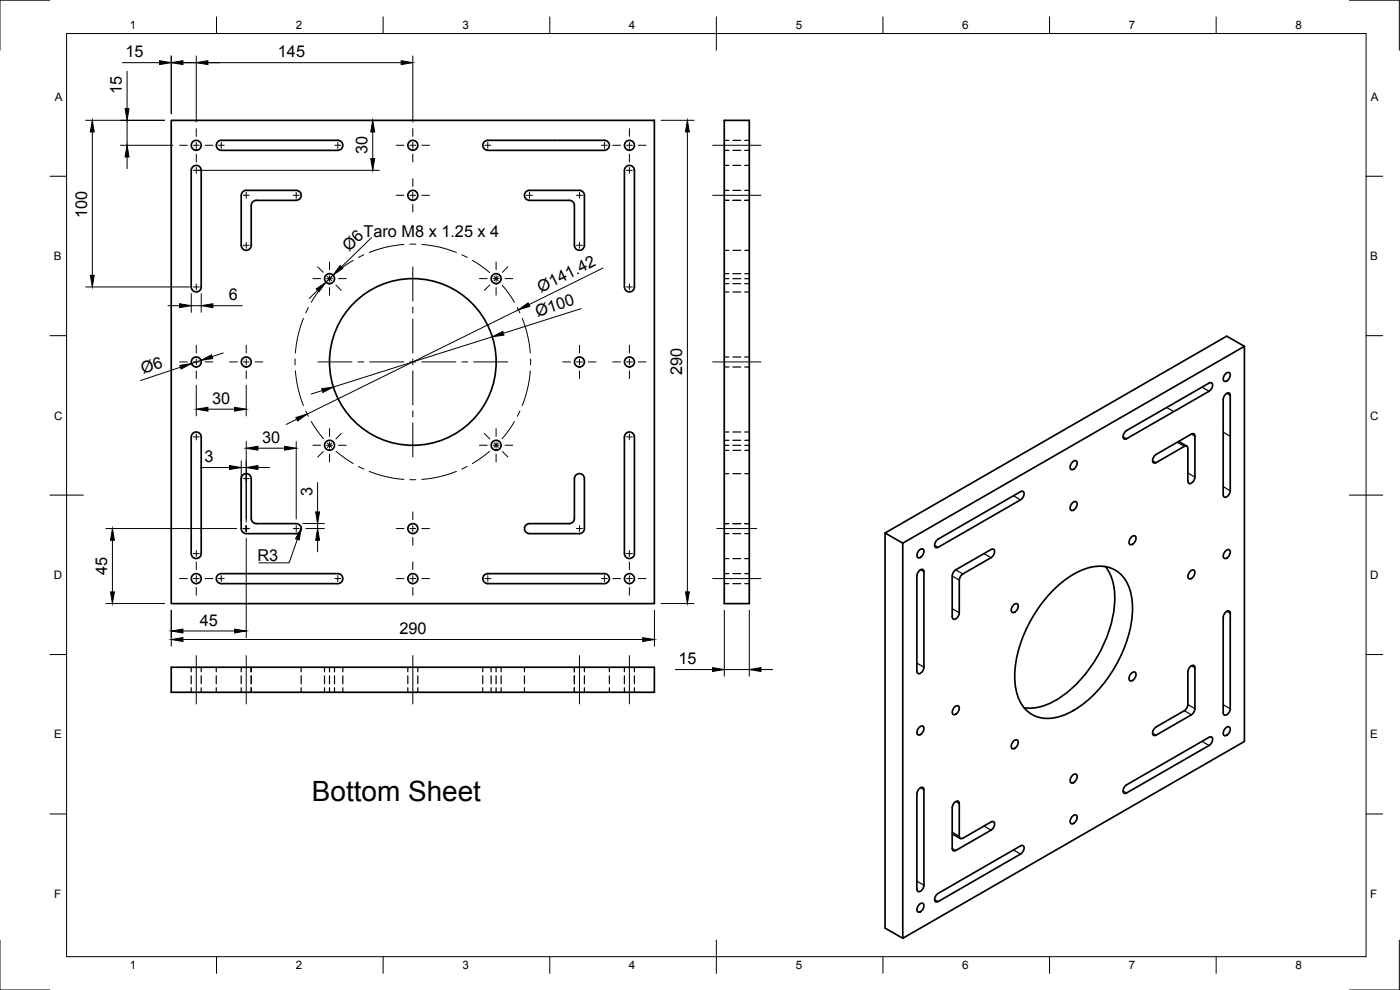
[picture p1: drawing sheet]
<svg xmlns="http://www.w3.org/2000/svg" width="420mm" height="297mm" viewBox="0 0 420 297" stroke-linecap="round" stroke-linejoin="round" font-family="sans-serif">
<defs><g id="words">
<text font-size="8.4" x="93.6" y="240.5">Bottom Sheet</text>
<g font-size="4.9">
<text x="37.7" y="17.2">15</text>
<text x="83.4" y="17.2">145</text>
<text x="36.6" y="28.1" transform="rotate(-90 36.6 28.1)">15</text>
<text x="110.3" y="46.3" transform="rotate(-90 110.3 46.3)">30</text>
<text x="26.1" y="65.3" transform="rotate(-90 26.1 65.3)">100</text>
<text x="109.1" y="71.2">Taro M8 x 1.25 x 4</text>
<text x="104.8" y="75.6" transform="rotate(-44 104.8 75.6)">Ø6</text>
<text x="162.3" y="87.8" transform="rotate(-26 162.3 87.8)">Ø141.42</text>
<text x="68.7" y="90.2">6</text>
<text x="161.3" y="95" transform="rotate(-18 161.3 95)">Ø100</text>
<text x="42.9" y="112.2" transform="rotate(-19 42.9 112.2)">Ø6</text>
<text x="204.7" y="112.6" transform="rotate(-90 204.7 112.6)">290</text>
<text x="63.7" y="121.2">30</text>
<text x="78.7" y="132.9">30</text>
<text x="61.4" y="138.7">3</text>
<text x="93.7" y="148.8" transform="rotate(-90 93.7 148.8)">3</text>
<text x="32.2" y="172.5" transform="rotate(-90 32.2 172.5)">45</text>
<text x="77.2" y="168.2">R3</text>
<text x="60" y="187.8">45</text>
<text x="119.9" y="190.3">290</text>
<text x="203.6" y="199.3">15</text>
</g>
<g font-size="3.5">
<text x="39" y="8.8">1</text>
<text x="88.8" y="8.8">2</text>
<text x="138.8" y="8.8">3</text>
<text x="188.7" y="8.8">4</text>
<text x="238.8" y="8.8">5</text>
<text x="288.7" y="8.8">6</text>
<text x="338.8" y="8.8">7</text>
<text x="388.8" y="8.8">8</text>
<text x="16.4" y="30.2">A</text>
<text x="411.4" y="30.2">A</text>
<text x="16.2" y="78">B</text>
<text x="411.2" y="78">B</text>
<text x="16.2" y="125.9">C</text>
<text x="411.2" y="125.9">C</text>
<text x="16.2" y="173.7">D</text>
<text x="411.2" y="173.7">D</text>
<text x="16.2" y="221.6">E</text>
<text x="411.2" y="221.6">E</text>
<text x="16.2" y="269.4">F</text>
<text x="411.2" y="269.4">F</text>
<text x="39" y="290.8">1</text>
<text x="88.8" y="290.8">2</text>
<text x="138.8" y="290.8">3</text>
<text x="188.7" y="290.8">4</text>
<text x="238.8" y="290.8">5</text>
<text x="288.7" y="290.8">6</text>
<text x="338.8" y="290.8">7</text>
<text x="388.8" y="290.8">8</text>
</g>
</g></defs>
<!-- layer: Visible -->
<g fill="none" stroke="#000" stroke-width=".51">
<path d="M51.4 36.1h145v145h-145zM217.4 36.1h7.5v145h-7.5zM58 49.9a1.49 1.49 0 0 1 1.6-.1 1.49 1.49 0 0 1 .8 1.3v35a1.49 1.49 0 0 1-1.5 1.5 1.49 1.49 0 0 1-1.5-1.5v-35zM65.2 42.7l1.2-.6h35a1.49 1.49 0 0 1 1.5 1.5 1.49 1.49 0 0 1-1.5 1.5h-35a1.49 1.49 0 0 1-1.3-.8 1.49 1.49 0 0 1 .1-1.6zM73 57.4l.9-.3h15a1.49 1.49 0 0 1 1.5 1.5 1.49 1.49 0 0 1-1.5 1.5h-12a1.52 1.52 0 0 0-1.5 1.5v12a1.5 1.5 0 0 1-1.5 1.5 1.5 1.5 0 0 1-1.5-1.5v-15zM157.7 57.7l1.2-.6h15a1.49 1.49 0 0 1 1.5 1.5v15a1.49 1.49 0 0 1-1.5 1.5 1.49 1.49 0 0 1-1.5-1.5v-12a1.49 1.49 0 0 0-1.5-1.5h-12a1.49 1.49 0 0 1-1.3-.8 1.49 1.49 0 0 1 .1-1.6zM181.4 42.1h-35a1.49 1.49 0 0 0-1.5 1.5 1.49 1.49 0 0 0 1.5 1.5h35M181.4 42.1a1.49 1.49 0 0 1 1.5 1.5 1.49 1.49 0 0 1-1.5 1.5M188 49.9a1.49 1.49 0 0 1 1.6-.1 1.49 1.49 0 0 1 .8 1.3v35a1.49 1.49 0 0 1-1.5 1.5 1.49 1.49 0 0 1-1.5-1.5v-35zM362.9 117.4l-24.8 14.2M362.9 117.4a1.64 1.64 0 0 0 .6-2.6l-.6 .1-24.8 14.3a1.64 1.64 0 0 0-.6 2.5l.6-.1M367.8 112.1a.77 .77 0 0 1 1.4 0 1.95 1.95 0 0 1-1.7 2.3 1.42 1.42 0 0 1 .3-2.3z"/>
<path d="M367.8 118.3a.77 .77 0 0 1 1.4 0v28.9a1.63 1.63 0 0 1-1.9 1.9l-.2-.6v-28.6l.2-.9zM373.5 103.9l-5.3-3-102.6 59v118.6l5.3 3M57.4 131.1v35a1.49 1.49 0 0 0 1.5 1.5 1.49 1.49 0 0 0 1.5-1.5v-35M57.4 131.1a1.49 1.49 0 0 1 1.5-1.5 1.49 1.49 0 0 1 1.5 1.5M187.4 131.1v35a1.49 1.49 0 0 0 1.5 1.5 1.49 1.49 0 0 0 1.5-1.5v-35M187.4 131.1a1.49 1.49 0 0 1 1.5-1.5 1.49 1.49 0 0 1 1.5 1.5M321.9 138.6a.77 .77 0 0 1 1.3 0 1.95 1.95 0 0 1-1.6 2.3 1.42 1.42 0 0 1 .3-2.3zM353.7 132.4l2.5 1.5M72.8 142.5a1.49 1.49 0 0 1 1.7-.3 1.49 1.49 0 0 1 .9 1.4v12a1.52 1.52 0 0 0 1.5 1.5h12a1.5 1.5 0 0 1 1.5 1.5 1.5 1.5 0 0 1-1.5 1.5h-15a1.52 1.52 0 0 1-1.5-1.5v-15zM157.8 157.5l1.1-.4h12a1.49 1.49 0 0 0 1.5-1.5v-12a1.49 1.49 0 0 1 1.5-1.5 1.49 1.49 0 0 1 1.5 1.5v15a1.52 1.52 0 0 1-1.5 1.5h-15a1.49 1.49 0 0 1-1.4-.9 1.49 1.49 0 0 1 .3-1.7zM265.6 159.9l5.3 3.1M321.9 150.9a.77 .77 0 0 1 1.3 0 1.95 1.95 0 0 1-1.6 2.3 1.42 1.42 0 0 1 .3-2.3z"/>
<path d="M356.5 144.3a.79 .79 0 0 0 .7 .8 .79 .79 0 0 0 .9-.6l.5-1.4v-12.6a.61 .61 0 0 0-1-.3l-10.7 6.2a1.65 1.65 0 0 0-.6 2.5l.7-.1 8.4-4.9 .7-.1 .4 .7v9.8M65.2 172.7l1.2-.6h35a1.49 1.49 0 0 1 1.5 1.5 1.49 1.49 0 0 1-1.5 1.5h-35a1.49 1.49 0 0 1-1.3-.8 1.49 1.49 0 0 1 .1-1.6zM181.4 172.1h-35a1.49 1.49 0 0 0-1.5 1.5 1.49 1.49 0 0 0 1.5 1.5h35M181.4 172.1a1.49 1.49 0 0 1 1.5 1.5 1.49 1.49 0 0 1-1.5 1.5M270.9 163l102.6-59.1v118.6l-102.6 59zM275.9 165.1a.77 .77 0 0 1 1.3 0 1.95 1.95 0 0 1-1.6 2.3 1.42 1.42 0 0 1 .3-2.3zM275.9 171.2a.77 .77 0 0 1 1.3 0l.1 29a1.64 1.64 0 0 1-1.9 1.8l-.2-.6v-28.6l.2-.9zM281.5 161.8l24.8-14.3a.64 .64 0 0 1 .7-.1 .64 .64 0 0 1 .3 .7l-.2 .9-.8 1-24.8 14.2M281.6 161.8a1.64 1.64 0 0 0-.7 2.5l.6-.1M287.9 174v9.9M289 172.2l8.4-4.9a1.84 1.84 0 0 0 .8-2.5l-.8 .1-10.6 6.1-.6 .6-.4 1.2v12.3a.65 .65 0 0 0 .3 .7 .65 .65 0 0 0 .7-.1l.9-1 .2-.8M289 172.2l-.9 1-.2 .8"/>
<path d="M316.4 176.8a22.8 22.8 0 0 1 12.3-6.8 9.3 9.3 0 0 1 10.5 7.2 29.3 29.3 0 0 1-3.1 20.1 36 36 0 0 1-15.6 16.7 10.9 10.9 0 0 1-12.4-.8 14.8 14.8 0 0 1-3.5-12.1 40.4 40.4 0 0 1 11.8-24.3zM331.7 170a17.7 17.7 0 0 1 2.4 14.2 39.6 39.6 0 0 1-17.4 26 14.9 14.9 0 0 1-9.4 2.2M339.6 161.1a.77 .77 0 0 1 1.3 0 1.95 1.95 0 0 1-1.6 2.3 1.42 1.42 0 0 1 .3-2.3zM357.2 171.4a.77 .77 0 0 1 1.4 0 1.95 1.95 0 0 1-1.7 2.3 1.42 1.42 0 0 1 .3-2.3zM367.8 165.3a.77 .77 0 0 1 1.4 0 1.95 1.95 0 0 1-1.7 2.3 1.42 1.42 0 0 1 .3-2.3zM304.2 181.5a.77 .77 0 0 1 1.3 0 1.95 1.95 0 0 1-1.6 2.3 1.42 1.42 0 0 1 .3-2.3zM51.4 200.2h145v7.5h-145zM275.9 218.2a.77 .77 0 0 1 1.3 0 1.95 1.95 0 0 1-1.6 2.3 1.42 1.42 0 0 1 .3-2.3zM286.5 212.1a.77 .77 0 0 1 1.3 0 1.95 1.95 0 0 1-1.6 2.3 1.42 1.42 0 0 1 .3-2.3zM339.6 202a.77 .77 0 0 1 1.3 0 1.95 1.95 0 0 1-1.6 2.3 1.42 1.42 0 0 1 .3-2.3zM356.5 201.6v9.8l-.2 .8-.9 1-8.4 4.9M356.5 201.6a1.64 1.64 0 0 1 1.9-1.8l.2 .6v12.2l-.2 .9-.9 1-10.5 6.1a.8 .8 0 0 1-1.1-.3 .8 .8 0 0 1 .1-1l1-1.2"/>
<path d="M367.1 213.9l.1 .3a.9 .9 0 0 0 .9 .4 .9 .9 0 0 0 .7-.7l.4-1.3v-28.9a.9 .9 0 0 0-1-.4 .9 .9 0 0 0-.7 .7l-.4 1.2v28.7M367.8 218.4a.77 .77 0 0 1 1.4 0 1.95 1.95 0 0 1-1.7 2.3 1.42 1.42 0 0 1 .3-2.3zM275.9 236.6a.77 .77 0 0 1 1.3 0l.1 29a1.64 1.64 0 0 1-1.9 1.8l-.2-.6v-28.6l.2-.9zM304.2 222.4a.77 .77 0 0 1 1.3 0 1.95 1.95 0 0 1-1.6 2.3 1.42 1.42 0 0 1 .3-2.3zM321.9 232.6a.77 .77 0 0 1 1.3 0 1.95 1.95 0 0 1-1.6 2.3 1.42 1.42 0 0 1 .3-2.3zM337.8 235.7l25.1-14.5a.64 .64 0 0 1 .7-.1 .64 .64 0 0 1 .3 .7l-.2 .9-.8 1-24.8 14.2a.64 .64 0 0 1-.7 .1 .64 .64 0 0 1-.3-.7l.2-.8zM285.8 242.3v12.6a.61 .61 0 0 0 1 .3l10.6-6.1M285.8 250.2l2.4 1.4M287.9 241.1v9.8M287.9 241.1a.79 .79 0 0 0-.7-.8 .79 .79 0 0 0-.9 .6l-.5 1.4M287.9 250.9l.1 .3a.61 .61 0 0 0 1 .3M297.4 249.1a1.64 1.64 0 0 0 .7-2.6l-.7 .1-8.4 4.9"/>
<path d="M321.9 244.9a.77 .77 0 0 1 1.3 0 1.95 1.95 0 0 1-1.6 2.3 1.42 1.42 0 0 1 .3-2.3zM275.9 271.4a.77 .77 0 0 1 1.3 0 1.95 1.95 0 0 1-1.6 2.3 1.42 1.42 0 0 1 .3-2.3zM281.5 268.1l24.8-14.3a.64 .64 0 0 1 .7-.1 .64 .64 0 0 1 .3 .7l-.2 .8-.8 1-24.8 14.3M281.6 268.1a1.64 1.64 0 0 0-.7 2.5l.6-.1"/>
<circle cx="58.9" cy="43.6" r="1.49"/>
<circle cx="123.9" cy="43.6" r="1.49"/>
<circle cx="123.9" cy="58.6" r="1.49"/>
<circle cx="188.9" cy="43.6" r="1.49"/>
<circle cx="98.9" cy="83.6" r="1.49"/>
<circle cx="148.9" cy="83.6" r="1.49"/>
<circle cx="58.9" cy="108.6" r="1.49"/>
<circle cx="73.9" cy="108.6" r="1.49"/>
<circle cx="123.9" cy="108.6" r="25"/>
<circle cx="173.9" cy="108.6" r="1.49"/>
<circle cx="188.9" cy="108.6" r="1.49"/>
<circle cx="98.9" cy="133.6" r="1.49"/>
<circle cx="148.9" cy="133.6" r="1.49"/>
<circle cx="123.9" cy="158.6" r="1.49"/>
<circle cx="58.9" cy="173.6" r="1.49"/>
<circle cx="123.9" cy="173.6" r="1.49"/>
<circle cx="188.9" cy="173.6" r="1.49"/>
</g>
<!-- layer: Hidden -->
<g fill="none" stroke="#000" stroke-width=".36">
<path d="M217.4 42.1h1.3M217.4 45.1h1.3M217.4 49.6h1.3M217.4 57.1h1.3M219.9 42.1h2.4M219.9 45.1h2.4M219.9 49.6h2.4M219.9 57.1h2.4M223.5 42.1h1.4M223.5 45.1h1.4M223.5 49.6h1.4M223.5 57.1h1.4"/>
<path d="M217.4 60.1h1.3M217.4 75.1h1.3M219.9 60.1h2.4M219.9 75.1h2.4M223.5 60.1h1.4M223.5 75.1h1.4M217.4 83.6h1.3M217.4 87.6h1.3M217.4 82.1h1.3M217.4 85.1h1.3M219.9 83.6h2.4M219.9 87.6h2.4"/>
<path d="M219.9 82.1h2.4M219.9 85.1h2.4M223.5 83.6h1.4M223.5 87.6h1.4M223.5 82.1h1.4M223.5 85.1h1.4M217.4 107.1h1.3M217.4 110.1h1.3M219.9 107.1h2.4M219.9 110.1h2.4M223.5 107.1h1.4M223.5 110.1h1.4"/>
<path d="M217.4 133.6h1.3M217.4 129.6h1.3M217.4 132.1h1.3M217.4 135.1h1.3M219.9 133.6h2.4M219.9 129.6h2.4M219.9 132.1h2.4M219.9 135.1h2.4M223.5 133.6h1.4M223.5 129.6h1.4M223.5 132.1h1.4M223.5 135.1h1.4"/>
<path d="M217.4 142.1h1.3M217.4 157.1h1.3M219.9 142.1h2.4M219.9 157.1h2.4M223.5 142.1h1.4M223.5 157.1h1.4M217.4 172.1h1.3M217.4 175.1h1.3M217.4 167.6h1.3M217.4 160.1h1.3M219.9 172.1h2.4M219.9 175.1h2.4"/>
<path d="M219.9 167.6h2.4M219.9 160.1h2.4M223.5 172.1h1.4M223.5 175.1h1.4M223.5 167.6h1.4M223.5 160.1h1.4M57.4 200.2v1.4M57.4 202.8v2.4M57.4 206.3v1.4M60.4 200.2v1.4M60.4 202.8v2.4M60.4 206.3v1.4"/>
<path d="M64.9 200.2v1.4M64.9 202.8v2.4M64.9 206.3v1.4M72.4 200.2v1.4M72.4 202.8v2.4M72.4 206.3v1.4M75.4 201.6v-1.4v1.4M75.4 202.8v2.4M75.4 206.3v1.4M90.4 200.2v1.4M90.4 202.8v2.4M90.4 206.3v1.4"/>
<path d="M97.4 200.2v1.4M97.4 202.8v2.4M97.4 206.3v1.4M98.9 200.2v1.4M98.9 202.8v2.4M98.9 206.3v1.4M100.4 200.2v1.4M100.4 202.8v2.4M100.4 206.3v1.4M102.9 200.2v1.4M102.9 202.8v2.4M102.9 206.3v1.4"/>
<path d="M122.4 200.2v1.4M122.4 202.8v2.4M122.4 206.3v1.4M125.4 200.2v1.4M125.4 202.8v2.4M125.4 206.3v1.4M144.9 200.2v1.4M144.9 202.8v2.4M144.9 206.3v1.4M147.4 200.2v1.4M147.4 202.8v2.4M147.4 206.3v1.4"/>
<path d="M148.9 200.2v1.4M148.9 202.8v2.4M148.9 206.3v1.4M150.4 200.2v1.4M150.4 202.8v2.4M150.4 206.3v1.4M157.4 200.2v1.4M157.4 202.8v2.4M157.4 206.3v1.4M172.4 200.2v1.4M172.4 202.8v2.4M172.4 206.3v1.4"/>
<path d="M175.4 200.2v1.4M175.4 202.8v2.4M175.4 206.3v1.4M182.9 200.2v1.4M182.9 202.8v2.4M182.9 206.3v1.4M187.4 200.2v1.4M187.4 202.8v2.4M187.4 206.3v1.4M190.4 200.2v1.4M190.4 202.8v2.4M190.4 206.3v1.4"/>
</g>
<!-- layer: Visible Narrow -->
<g fill="none" stroke="#000" stroke-width=".36">
<path d="M360.7 116.2l2.2 1.2M368.2 118l1 .6M337 131l1.1 .6M345.9 138.2l1 .6M350.1 122.3l2.2 1.2M353.3 132.7l2.1 1.2M357.5 130.3l1.1 .6M367.1 129.7l2.1 1.2M304.1 148.7l2.2 1.3M356.5 141.9l2.1 1.2M367.1 146l2.1 1.2M276.2 170.9l1.1 .7"/>
<path d="M280.5 163.6l1 .6M285.8 172.8l2.1 1.2M286.8 171l2.2 1.2M295.3 166.1l2.1 1.2M275.2 199l2.1 1.2M285.8 182.6l2.1 1.3M357.5 199.8l1.1 .6M368.2 183.4l1 .6M345.9 220l1 .6M355.4 213.2l2.1 1.3M356.5 211.4l2.1 1.2M367.1 211.4l2.1 1.2"/>
<path d="M276.2 236.4l1.1 .6M337 237.3l1.1 .6M360.7 222.4l2.2 1.3M285.8 254.6l1 .6M285.8 249.7l2.1 1.2M286.8 240.5l1.1 .6M295.3 247.8l2.1 1.3M304.1 255l2.2 1.3M275.2 264.4l2.1 1.2M280.5 269.9l1 .6"/>
</g>
<!-- layer: Border -->
<g fill="none" stroke="#000" stroke-width=".3">
<path d="M15 .1h-15v15M20 10.1h390v276.9h-390zM65 5.1v5M115 5.1v5M165 5.1v5M215 5.1v10M265 5.1v5M315 5.1v5M365 5.1v5M405 .1h15v15M15 52.9h5M410 52.9h5"/>
<path d="M15 100.7h5M410 100.7h5M15 148.6h10M405 148.6h10M15 196.4h5M410 196.4h5M15 244.2h5M410 244.2h5M0 282.1v14.9h15M65 287v5M115 287v5M165 287v5"/>
<path d="M215 282.1v9.9M265 287v5M315 287v5M365 287v5M420 282.1v14.9h-15"/>
</g>
<!-- layer: Center Lines -->
<g fill="none" stroke="#000" stroke-width=".3">
<path d="M58.9 38.6v2.3M123.9 38.6v2.3M188.9 38.6v2.3M53.9 43.6h2.3M58 43.6h1.8M58 51.1h1.8M58.9 42.7v1.8M58.9 46.3v2.3M58.9 50.2v1.8M61.6 43.6h2.3M65.5 43.6h1.8M66.4 42.7v1.8"/>
<path d="M73 58.6h1.8M73.9 57.7v1.8M88 58.6h1.8M88.9 57.7v1.8M100.5 43.6h1.8M101.4 42.7v1.8M118.9 58.6h2.3M118.9 43.6h2.3M123 58.6h1.8M123 43.6h1.8M123.9 42.7v1.8M123.9 46.3v2.3"/>
<path d="M123.9 53.6v2.3M123.9 57.7v1.8M126.6 58.6h2.3M126.6 43.6h2.3M145.5 43.6h1.8M146.4 42.7v1.8M158 58.6h1.8M158.9 57.7v1.8M173 58.6h1.8M173.9 57.7v1.8M180.5 43.6h1.8M181.4 42.7v1.8"/>
<path d="M183.9 43.6h2.3M188 43.6h1.8M188 51.1h1.8M188.9 42.7v1.8M188.9 46.3v2.3M188.9 50.2v1.8M191.6 43.6h2.3M213.9 58.6h14.5M213.9 43.6h14.5M73 73.6h1.8M73.9 72.7v1.8M98.9 78.6v2.3"/>
<path d="M106 78.1l-5.1 3.7M109.2 76.5l-1.6 .7M121.2 73.3l-5.6 .9-4.8 1.5M123 73.3h1.8M123.9 61.3v2.3M126.6 73.3l5.6 .9 4.8 1.5M138.6 76.5l1.6 .7M141.8 78.1l5.1 3.7M148.9 78.6v2.3M173 73.6h1.8M173.9 72.7v1.8M58 86.1h1.8"/>
<path d="M58.9 85.2v1.8M91.1 95.5a35.8 35.8 0 0 0-2.5 10.4M92.5 92.3l-.7 1.6M93.9 83.6h2.3M95.4 80.1l1.6 1.6M97.1 85.6l-3.7 5.1M98 83.6h1.8M98.3 83l1.2 1.2M98.9 82.7v1.8M98.9 86.3v2.3M99.5 83l-1.2 1.2M100.8 85.5l1.6 1.6"/>
<path d="M101.6 83.6h2.3M123.9 80.1v10.2M123.9 92.1v1.8M123.9 95.7v10.2M143.9 83.6h2.3M147 85.5l-1.6 1.6M148 83.6h1.8M148.3 83l1.2 1.2M148.9 82.7v1.8M148.9 86.3v2.3M149.5 83l-1.2 1.2M150.7 85.6l3.7 5.1"/>
<path d="M151.6 83.6h2.3M152.4 80.1l-1.6 1.6M155.3 92.3l.7 1.6M156.7 95.5a34.9 34.9 0 0 1 2.4 10.4M188 86.1h1.8M188.9 85.2v1.8M53.9 108.6h2.3M58 108.6h1.8M58.9 103.6v2.3M58.9 107.7v1.8M58.9 111.3v2.3M61.6 108.6h2.3"/>
<path d="M68.9 108.6h2.3M73 108.6h1.8M73.9 103.6v2.3M73.9 107.7v1.8M73.9 111.3v2.3M76.6 108.6h2.3M88.6 107.7v1.8M88.6 111.3a35.3 35.3 0 0 0 2.5 10.4M95.4 108.6h10.2M107.4 108.6h1.8M111 108.6h10.2M123 108.6h1.8"/>
<path d="M123.9 107.7v1.8M123.9 111.3v10.2M126.6 108.6h10.2M138.6 108.6h1.8M142.2 108.6h10.2M159.1 111.3a34.6 34.6 0 0 1-2.4 10.4M159.2 107.7v1.8M168.9 108.6h2.3M173 108.6h1.8M173.9 103.6v2.3M173.9 107.7v1.8M173.9 111.3v2.3"/>
<path d="M176.6 108.6h2.3M183.9 108.6h2.3M188 108.6h1.8M188.9 103.6v2.3M188.9 107.7v1.8M188.9 111.3v2.3M191.6 108.6h2.3M213.9 108.6h14.5M58 131.1h1.8M58.9 130.2v1.8M91.8 123.3l.7 1.6M93.4 126.5l1.6 2.5 2.1 2.6"/>
<path d="M93.9 133.6h2.3M97 135.5l-1.6 1.6M98 133.6h1.8M98.3 132.9l1.2 1.3M98.9 128.6v2.3M98.9 132.7v1.8M98.9 136.3v2.3M99.5 133l-1.2 1.2M100.9 135.4l5.1 3.7M101.6 133.6h2.3M102.4 130.1l-1.6 1.6M107.6 140l1.6 .7"/>
<path d="M123.9 123.3v1.8M123.9 126.9v10.2M140.2 140l-1.6 .7M143.9 133.6h2.3M145.4 130.1l1.6 1.6M146.9 135.4l-5.1 3.7M148 133.6h1.8M148.3 133l1.2 1.2M148.9 128.6v2.3M148.9 132.7v1.8M148.9 136.3v2.3M149.5 132.9l-1.2 1.3"/>
<path d="M150.8 135.5l1.6 1.6M151.6 133.6h2.3M154.4 126.5l-1.6 2.5-2.1 2.6M156 123.3l-.7 1.6M188 131.1h1.8M188.9 130.2v1.8M73 158.6h1.8M73 143.6h1.8M73.9 142.7v1.8M73.9 157.7v1.8M88 158.6h1.8M88.9 157.7v1.8"/>
<path d="M110.8 141.4a34.9 34.9 0 0 0 10.4 2.4M118.9 158.6h2.3M123 143.9h1.8M123 158.6h1.8M123.9 153.6v2.3M123.9 157.7v1.8M126.6 158.6h2.3M137 141.4l-4.8 1.6-5.6 .8M173 158.6h1.8M173.9 157.7v1.8M215.1 158.6h12M53.9 173.6h2.3"/>
<path d="M58 173.6h1.8M58 166.1h1.8M58.9 165.2v1.8M58.9 168.6v2.3M58.9 172.7v1.8M58.9 176.3v2.3M61.6 173.6h2.3M65.5 173.6h1.8M66.4 172.7v1.8M100.5 173.6h1.8M101.4 172.7v1.8M118.9 173.6h2.3"/>
<path d="M123 173.6h1.8M123.9 161.3v2.3M123.9 168.6v2.3M123.9 172.7v1.8M123.9 176.3v2.3M126.6 173.6h2.3M145.5 173.6h1.8M146.4 172.7v1.8M180.5 173.6h1.8M181.4 172.7v1.8M183.9 173.6h2.3M188 173.6h1.8"/>
<path d="M188 166.1h1.8M188.9 165.2v1.8M188.9 168.6v2.3M188.9 172.7v1.8M188.9 176.3v2.3M191.6 173.6h2.3M213.9 173.6h14.5M58.9 196.7v14.5M73.9 196.7v14.5M123.9 196.7v14.5M173.9 196.7v14.5M188.9 196.7v14.5"/>
</g>
<!-- layer: Dimensions -->
<g fill="none" stroke="#000" stroke-width=".3">
<path d="M36.7 18.8h11.2M51.4 16.8v17.3M51.4 18.8h69M58.9 16.8v19.8M123.9 16.8v19.8M25.7 36.1h23.7M27.7 39.6v43M38.1 21.4v11.2M38.1 36.1v7.5M111.9 39.6v8M198.4 36.1h9.9M206.3 39.6v138"/>
<path d="M36.1 43.6h15.8M38.1 47.1v3.5M59.4 51.1h54.5M111.5 71.3l-9 8.8M25.7 86.1h31.2M50.4 91.7h3.5M57.4 88.1v5.6M57.4 91.7h3M60.4 88.1v5.6M63.9 91.7h8.8M95.3 87.1l-2.5 2.4M100 82.6l-2.2 2.1"/>
<path d="M155.6 92.9l-63.4 31.3M174.4 92.6l-23.3 7.4M181 80.4l-22.3 11M54.2 110.2l-12 4M58.9 115.6v9.2M60.3 108.1l-2.8 1M67 105.9l-3.4 1.1M73.9 115.6v9.2M96.7 117.2l-3.3 1M147.7 101.1l-47.6 15M62.4 122.8h8M72.4 138.3v18.3"/>
<path d="M73.9 132.5v24.1M77.4 134.5h8M88.9 132.5v23.2M89 125.8l-3.1 1.5M31.7 158.6h39.3M60.1 140.3h8.8M72.4 140.3h1.5M77.4 140.3h3.5M90.9 157.1h6.4M91.8 158.6h5.5M95.3 144.8v8.8M95.3 157.1v1.5"/>
<path d="M33.7 162.1v15.5M73.9 161.5v29.8M95.3 162.1v3.5M31.7 181.1h17.7M51.4 183.1v10.8M54.9 191.9h138M54.9 189.3h15.5M196.4 183.1v10.8M198.4 181.1h9.9M217.4 183.1v19.8M224.9 183.1v19.8M202.7 200.9h11.2"/>
<path d="M217.4 200.9h7.5M228.4 200.9h3.5"/>
</g>
<g fill="#000" stroke="#000" stroke-width=".3">
<path d="M47.9 18.2l3.5 .6-3.5 .6zM51.4 18.8l3.5-.6v1.2zM58.9 18.8l3.5-.6v1.2zM120.4 18.2l3.5 .6-3.5 .6zM27.7 36.1l.6 3.5h-1.2zM37.5 32.6h1.2l-.6 3.5zM111.9 36.1l.5 3.5h-1.1zM206.3 36.1l.6 3.5h-1.2zM38.1 43.6l.6 3.5h-1.2zM111.3 47.6h1.1l-.5 3.5zM102.1 79.7l.8 .8-2.9 2.1zM27.1 82.6h1.2l-.6 3.5z"/>
<path d="M53.9 91.1l3.5 .6-3.5 .6zM60.4 91.7l3.5-.6v1.2zM94.9 86.7l2.9-2-2.1 2.8zM147.7 101.1l3.2-1.7 .3 1.1zM155.6 92.9l2.9-2 .5 1zM54 109.6l3.5-.5-3.2 1.6zM60.3 108.1l3.2-1.6 .3 1.1zM96.5 116.6l3.6-.5-3.2 1.7zM58.9 122.8l3.5-.6v1.2zM68.9 139.7l3.5 .6-3.5 .6zM70.4 122.2l3.5 .6-3.5 .6zM73.9 140.3l3.5-.6v1.2z"/>
<path d="M73.9 134.5l3.5-.6v1.2zM85.4 133.9l3.5 .6-3.5 .6zM88.8 125.3l3.4-1.1-2.9 2.1zM94.7 153.6h1.2l-.6 3.5zM33.2 177.6h1.1l-.6 3.5zM33.7 158.6l.6 3.5h-1.1zM95.3 158.6l.6 3.5h-1.2zM205.7 177.6h1.2l-.6 3.5zM51.4 191.9l3.5-.6v1.2zM51.4 189.3l3.5-.5v1.1zM70.4 188.8l3.5 .5-3.5 .6zM192.9 191.3l3.5 .6-3.5 .6z"/>
<path d="M213.9 200.3l3.5 .6-3.5 .6zM224.9 200.9l3.5-.6v1.2z"/>
</g>
<!-- layer: Annotations -->
<path d="M90.4 158.5l-.6 3.5-1.1-.4z" fill="#000" stroke="#000" stroke-width=".3"/>
<path d="M89.2 161.8l-2.4 7.1h-9.2" fill="none" stroke="#000" stroke-width=".3"/>
<use href="#words"/>
</svg>
